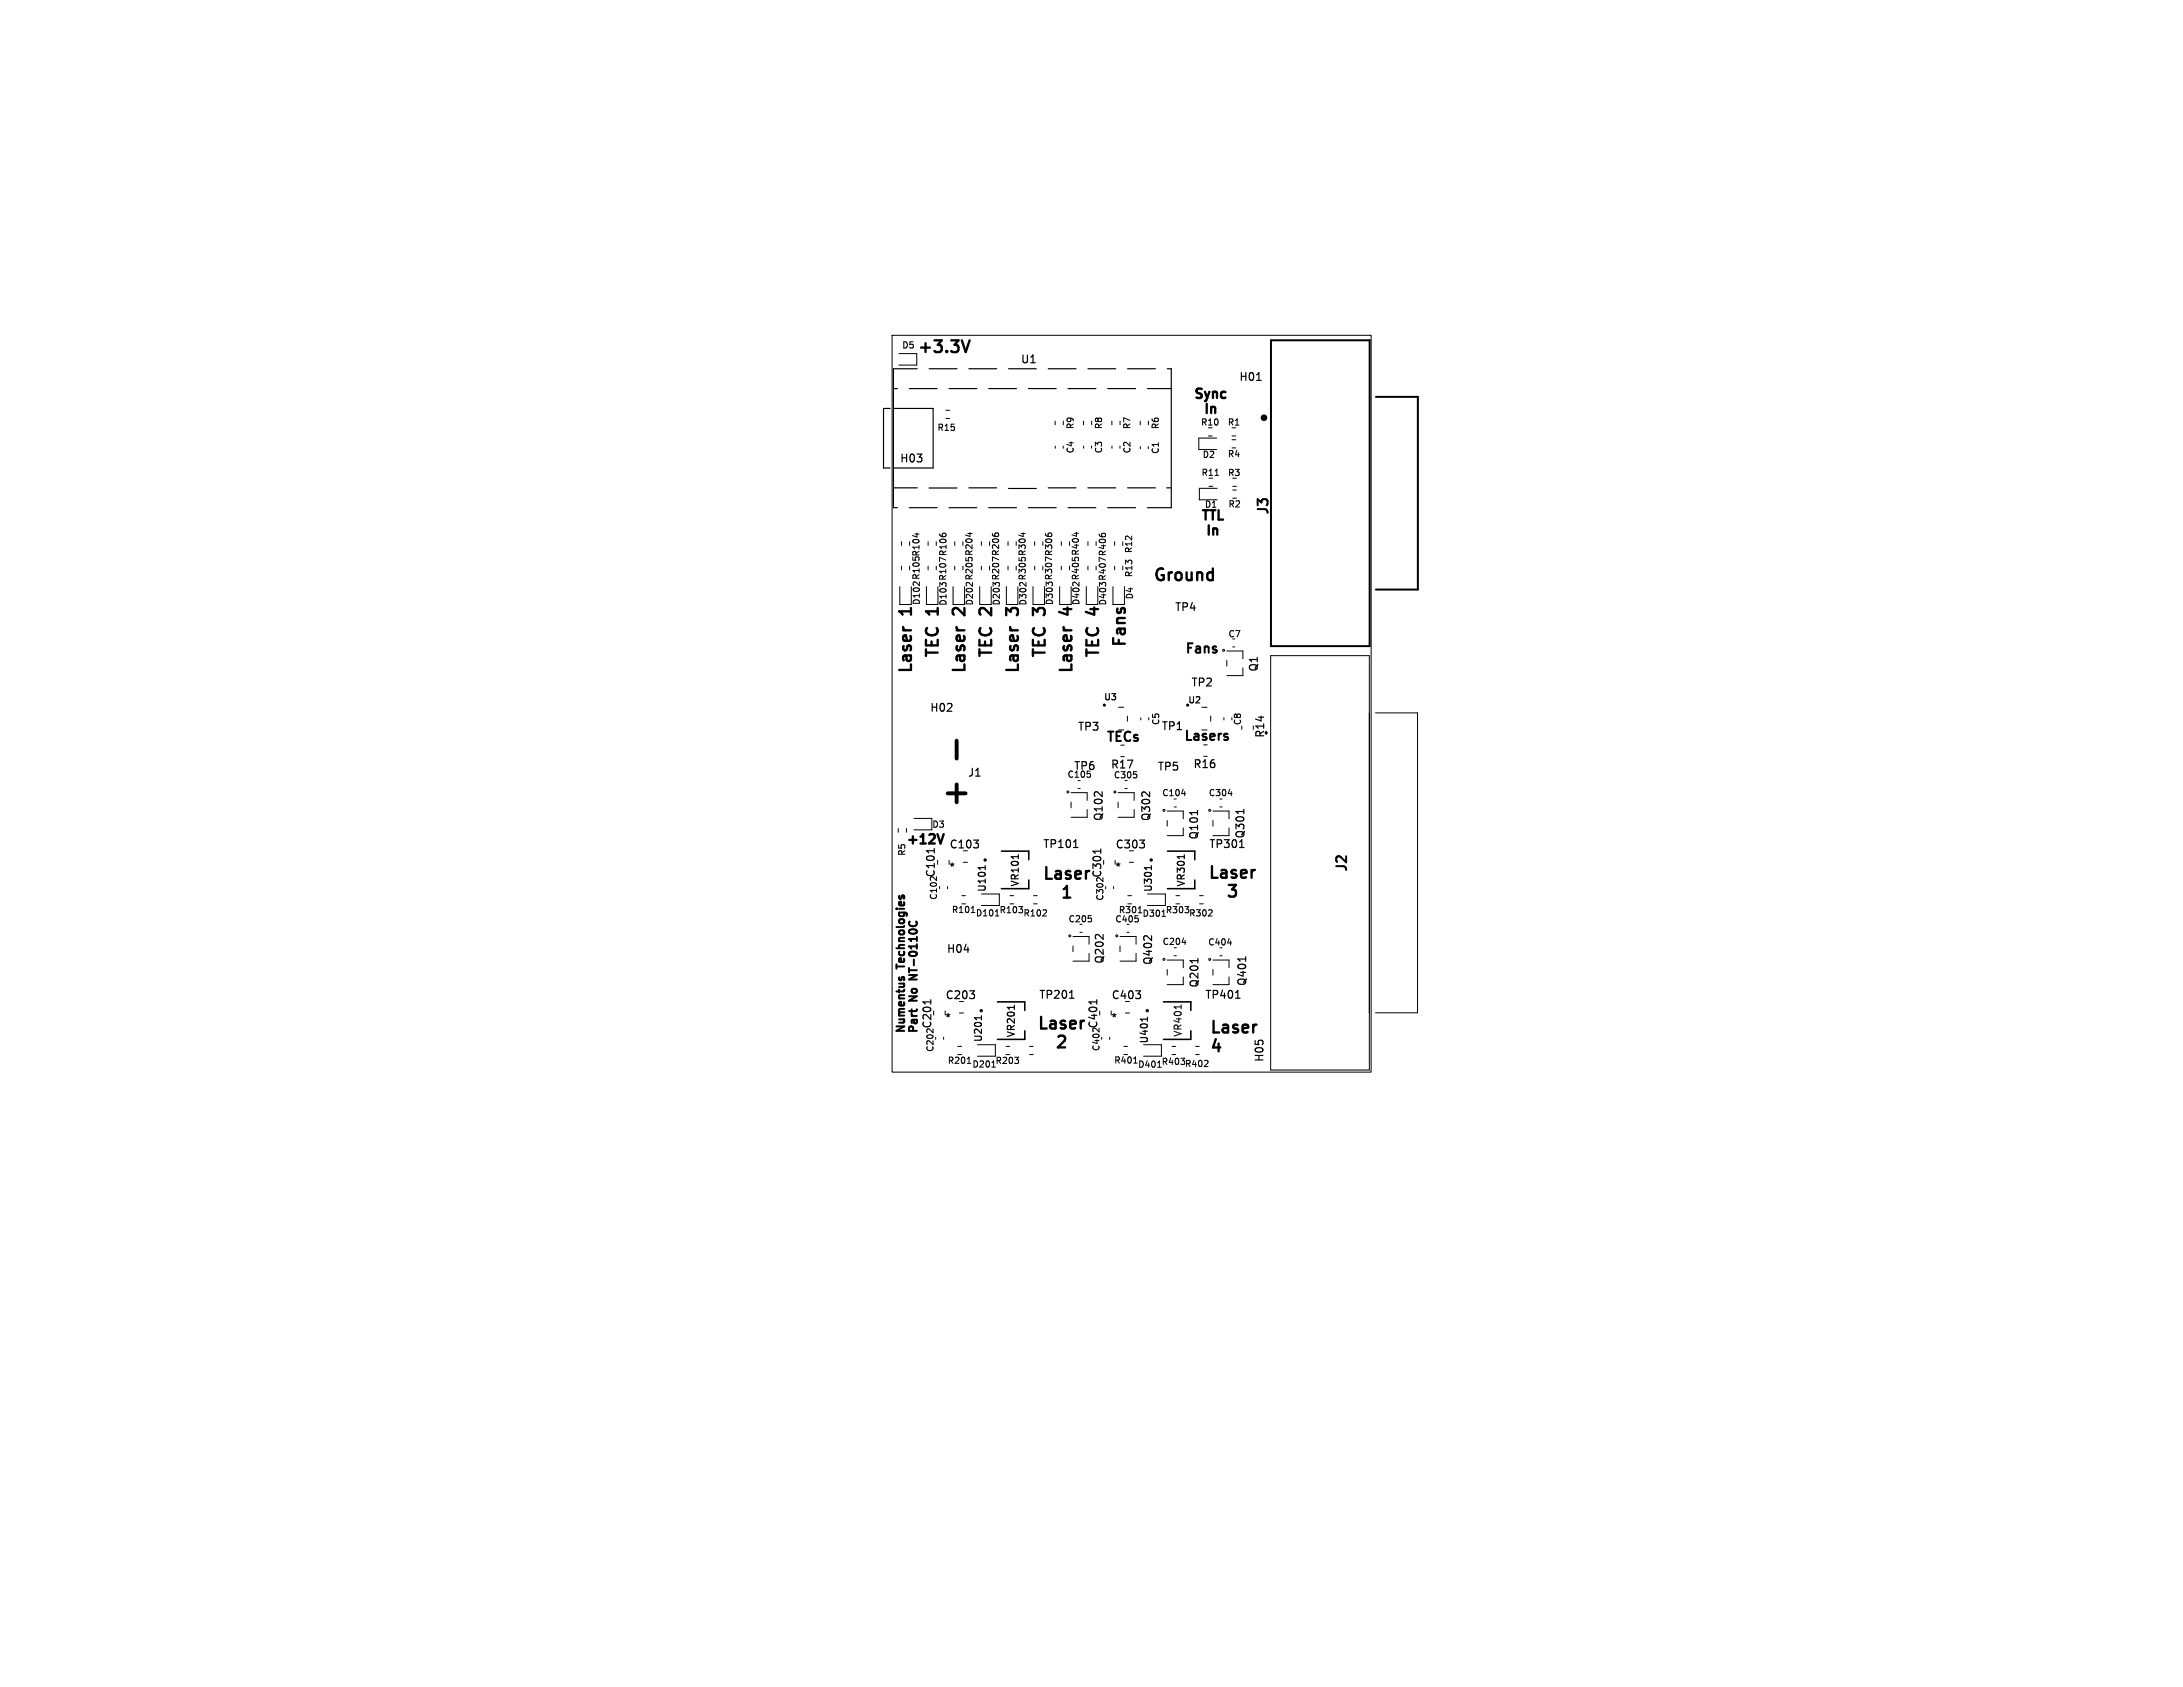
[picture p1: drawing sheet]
<svg xmlns="http://www.w3.org/2000/svg" width="279mm" height="216mm" viewBox="0 0 279 216" stroke-linecap="round" stroke-linejoin="round" font-family="sans-serif">
<defs><g id="words">
<text font-size="4.2" x="120.4" y="99.2" transform="rotate(90 120.4 99.2)">+</text>
<g font-size="2.1">
<text x="117.3" y="45.3">+3.3V</text>
<text x="147.4" y="74.4">Ground</text>
<text x="116.8" y="78.7" transform="rotate(-90 116.8 78.7)">1</text>
<text x="120.2" y="78.7" transform="rotate(-90 120.2 78.7)">1</text>
<text x="123.6" y="78.7" transform="rotate(-90 123.6 78.7)">2</text>
<text x="127.1" y="78.7" transform="rotate(-90 127.1 78.7)">2</text>
<text x="130.5" y="78.7" transform="rotate(-90 130.5 78.7)">3</text>
<text x="133.9" y="78.7" transform="rotate(-90 133.9 78.7)">3</text>
<text x="137.3" y="78.7" transform="rotate(-90 137.3 78.7)">4</text>
<text x="140.7" y="78.7" transform="rotate(-90 140.7 78.7)">4</text>
<text x="144.2" y="83" transform="rotate(-90 144.2 83)">Fans</text>
<text x="116.8" y="86.4" transform="rotate(-90 116.8 86.4)">Laser</text>
<text x="120.2" y="84.4" transform="rotate(-90 120.2 84.4)">TEC</text>
<text x="123.6" y="86.4" transform="rotate(-90 123.6 86.4)">Laser</text>
<text x="127.1" y="84.4" transform="rotate(-90 127.1 84.4)">TEC</text>
<text x="130.5" y="86.4" transform="rotate(-90 130.5 86.4)">Laser</text>
<text x="133.9" y="84.4" transform="rotate(-90 133.9 84.4)">TEC</text>
<text x="137.3" y="86.4" transform="rotate(-90 137.3 86.4)">Laser</text>
<text x="140.7" y="84.4" transform="rotate(-90 140.7 84.4)">TEC</text>
<text x="133.3" y="112.7">Laser</text>
<text x="154.5" y="112.5">Laser</text>
<text x="135.5" y="115.1">1</text>
<text x="156.7" y="115">3</text>
<text x="132.6" y="131.8">Laser</text>
<text x="134.9" y="134.2">2</text>
<text x="154.8" y="132.3">Laser</text>
<text x="154.8" y="134.8">4</text>
</g>
<g font-size="1.8">
<text x="162.7" y="66.1" transform="rotate(-90 162.7 66.1)">J3</text>
<text x="172.7" y="111.8" transform="rotate(-90 172.7 111.8)">J2</text>
</g>
<g font-size="1.7">
<text x="152.6" y="51.1">Sync</text>
<text x="153.8" y="53">In</text>
<text x="153.5" y="66.7">TTL</text>
<text x="154.1" y="68.6">In</text>
<text x="151.5" y="83.7">Fans</text>
<text x="141.4" y="95">TECs</text>
<text x="151.4" y="94.9">Lasers</text>
<text x="115.9" y="108.1">+12V</text>
</g>
<g font-size="1.4">
<text x="130.6" y="46.7">U1</text>
<text x="158.5" y="49">H01</text>
<text x="115.1" y="59.4">H03</text>
<text x="150.3" y="78.4">TP4</text>
<text x="152.4" y="88.1">TP2</text>
<text x="161.2" y="86.1" transform="rotate(-90 161.2 86.1)">Q1</text>
<text x="118.9" y="91.3">H02</text>
<text x="137.9" y="93.7">TP3</text>
<text x="148.6" y="93.6">TP1</text>
<text x="162" y="94.5" transform="rotate(-90 162 94.5)">R14</text>
<text x="123.8" y="99.6">J1</text>
<text x="137.4" y="98.7">TP6</text>
<text x="142.1" y="98.6">R17</text>
<text x="148.1" y="98.8">TP5</text>
<text x="152.6" y="98.5">R16</text>
<text x="141.3" y="105.2" transform="rotate(-90 141.3 105.2)">Q102</text>
<text x="147.4" y="105.2" transform="rotate(-90 147.4 105.2)">Q302</text>
<text x="153.5" y="107.5" transform="rotate(-90 153.5 107.5)">Q101</text>
<text x="159.5" y="107.4" transform="rotate(-90 159.5 107.4)">Q301</text>
<text x="119.8" y="112.4" transform="rotate(-90 119.8 112.4)">C101</text>
<text x="121.4" y="111.7">*</text>
<text x="121.4" y="108.8">C103</text>
<text x="133.4" y="108.7">TP101</text>
<text x="141.2" y="112.4" transform="rotate(-90 141.2 112.4)">C301</text>
<text x="142.6" y="111.7">*</text>
<text x="142.7" y="108.8">C303</text>
<text x="154.7" y="108.7">TP301</text>
<text x="115.9" y="123.7" transform="rotate(-90 115.9 123.7)">Technologies</text>
<text x="117.5" y="124.7" transform="rotate(-90 117.5 124.7)">NT-0110C</text>
<text x="121.1" y="122.2">H04</text>
<text x="141.5" y="123.4" transform="rotate(-90 141.5 123.4)">Q202</text>
<text x="147.7" y="123.6" transform="rotate(-90 147.7 123.6)">Q402</text>
<text x="117.5" y="127.9" transform="rotate(-90 117.5 127.9)">No</text>
<text x="119.4" y="131.7" transform="rotate(-90 119.4 131.7)">C201</text>
<text x="120.8" y="131">*</text>
<text x="120.9" y="128.1">C203</text>
<text x="132.9" y="128">TP201</text>
<text x="140.6" y="131.7" transform="rotate(-90 140.6 131.7)">C401</text>
<text x="142.1" y="131">*</text>
<text x="142.2" y="128.1">C403</text>
<text x="153.6" y="126.5" transform="rotate(-90 153.6 126.5)">Q201</text>
<text x="154.2" y="128">TP401</text>
<text x="159.7" y="126.3" transform="rotate(-90 159.7 126.3)">Q401</text>
<text x="115.9" y="132.3" transform="rotate(-90 115.9 132.3)">Numentus</text>
<text x="117.5" y="132.3" transform="rotate(-90 117.5 132.3)">Part</text>
<text x="161.9" y="136" transform="rotate(-90 161.9 136)">H05</text>
</g>
<g font-size="1.3">
<text x="130.6" y="113.6" transform="rotate(-90 130.6 113.6)">VR101</text>
<text x="151.8" y="113.6" transform="rotate(-90 151.8 113.6)">VR301</text>
<text x="126.4" y="114.3" transform="rotate(-90 126.4 114.3)">U101</text>
<text x="147.6" y="114.3" transform="rotate(-90 147.6 114.3)">U301</text>
<text x="125.9" y="133.5" transform="rotate(-90 125.9 133.5)">U201</text>
<text x="130.1" y="132.9" transform="rotate(-90 130.1 132.9)">VR201</text>
<text x="147.1" y="133.7" transform="rotate(-90 147.1 133.7)">U401</text>
<text x="151.4" y="132.8" transform="rotate(-90 151.4 132.8)">VR401</text>
</g>
<g font-size="1.1">
<text x="115.4" y="44.8">D5</text>
<text x="119.9" y="55.3">R15</text>
<text x="137.6" y="58.1" transform="rotate(-90 137.6 58.1)">C4</text>
<text x="137.6" y="55" transform="rotate(-90 137.6 55)">R9</text>
<text x="141.2" y="58.1" transform="rotate(-90 141.2 58.1)">C3</text>
<text x="141.2" y="55" transform="rotate(-90 141.2 55)">R8</text>
<text x="144.9" y="58.1" transform="rotate(-90 144.9 58.1)">C2</text>
<text x="144.9" y="55" transform="rotate(-90 144.9 55)">R7</text>
<text x="148.5" y="58.2" transform="rotate(-90 148.5 58.2)">C1</text>
<text x="148.5" y="55" transform="rotate(-90 148.5 55)">R6</text>
<text x="153.6" y="54.6">R10</text>
<text x="153.8" y="58.8">D2</text>
<text x="157" y="58.7">R4</text>
<text x="157" y="54.6">R1</text>
<text x="153.7" y="61.1">R11</text>
<text x="154.1" y="65.2">D1</text>
<text x="157.1" y="61.1">R3</text>
<text x="157.1" y="65.1">R2</text>
<text x="145.1" y="70.9" transform="rotate(-90 145.1 70.9)">R12</text>
<text x="117.9" y="77.5" transform="rotate(-90 117.9 77.5)">D102 R105 R104</text>
<text x="121.3" y="77.6" transform="rotate(-90 121.3 77.6)">D103 R107 R106</text>
<text x="124.7" y="77.6" transform="rotate(-90 124.7 77.6)">D202 R205 R204</text>
<text x="128.1" y="77.6" transform="rotate(-90 128.1 77.6)">D203 R207 R206</text>
<text x="131.5" y="77.6" transform="rotate(-90 131.5 77.6)">D302 R305 R304</text>
<text x="134.9" y="77.5" transform="rotate(-90 134.9 77.5)">D303 R307 R306</text>
<text x="138.3" y="77.5" transform="rotate(-90 138.3 77.5)">D402 R405 R404</text>
<text x="141.7" y="77.6" transform="rotate(-90 141.7 77.6)">D403 R407 R406</text>
<text x="145.1" y="74" transform="rotate(-90 145.1 74)">R13</text>
<text x="145.2" y="76.8" transform="rotate(-90 145.2 76.8)">D4</text>
<text x="157.1" y="81.7">C7</text>
<text x="141.2" y="89.8">U3</text>
<text x="148.5" y="92.9" transform="rotate(-90 148.5 92.9)">C5</text>
<text x="152" y="90.2">U2</text>
<text x="159" y="92.9" transform="rotate(-90 159 92.9)">C8</text>
<text x="136.5" y="99.7">C105</text>
<text x="142.5" y="99.8">C305</text>
<text x="119.2" y="106.1">D3</text>
<text x="148.7" y="102.1">C104</text>
<text x="154.6" y="102.1">C304</text>
<text x="116" y="109.6" transform="rotate(-90 116 109.6)">R5</text>
<text x="120.1" y="115.2" transform="rotate(-90 120.1 115.2)">C102</text>
<text x="121.7" y="117">R101</text>
<text x="124.8" y="117.4">D101</text>
<text x="127.8" y="117">R103</text>
<text x="130.9" y="117.5">R102</text>
<text x="136.7" y="118.2">C205</text>
<text x="141.4" y="115.4" transform="rotate(-90 141.4 115.4)">C302</text>
<text x="142.7" y="118.2">C405</text>
<text x="143.1" y="117">R301</text>
<text x="146.1" y="117.5">D301</text>
<text x="149.1" y="117">R303</text>
<text x="152.1" y="117.5">R302</text>
<text x="148.7" y="121.1">C204</text>
<text x="154.5" y="121.2">C404</text>
<text x="119.6" y="134.7" transform="rotate(-90 119.6 134.7)">C202</text>
<text x="121.2" y="136.3">R201</text>
<text x="124.4" y="136.8">D201</text>
<text x="127.3" y="136.3">R203</text>
<text x="140.9" y="134.6" transform="rotate(-90 140.9 134.6)">C402</text>
<text x="142.5" y="136.3">R401</text>
<text x="145.6" y="136.8">D401</text>
<text x="148.6" y="136.5">R403 R402</text>
</g>
</g></defs>
<g fill="none" stroke="#000" stroke-width=".3">
<path d="M123.1 43.6l.5 1.5 .5-1.5M154.8 73.3h.4M155.2 72.8v1.5M155.2 74.2l-.4 .1M115.6 80.2l.1 .3M122.4 80.2l.1 .3M129.3 80.2l.1 .3M136.1 80.2l.1 .3M120.8 106.7l-.4 1.2M139.4 111.5h-.3M160.6 111.3l-.3 .1M138.8 130.6l-.3 .1"/>
<path d="M160.7 131.1h.1"/>
</g>
<path d="M162.7 43.6h12.6v39.1h-12.6zM176.1 50.8h5.4v24.6h-5.4M115.1 125.1v.1M115.4 125.2l.1-.2 .2 .2M116.7 129.2v.3M117.3 129.2v.1M117.3 124.8l-1 .6h1" fill="none" stroke="#000" stroke-width=".25"/>
<g fill="none" stroke="#000" stroke-width=".15">
<path d="M113.9 52.3h-.8v7.6h.8M114.4 52.3h5v7.6h-5M114.4 49.7h.5M116.4 49.7h3.5M117.4 47.2h-3v17.8h.5M118.9 47.2h3.6M121.5 49.7h3.5M124 47.2h3.6M126.5 49.7h3.6M129.1 47.2h3.5M131.6 49.7h3.6M134.2 47.2h3.5"/>
<path d="M136.7 49.7h3.6M139.2 47.2h3.6M141.8 49.7h3.5M144.3 47.2h3.6M146.9 49.7h3M149.4 47.2h.5v17.8h-3M160.8 48.7h.6M114.4 62.4h3M116.4 65h3.5M118.9 62.5h3.6M121.5 65h3.5M124 62.4h3.6"/>
<path d="M126.5 65h3.6M129.1 62.5h3.5M131.6 65h3.6M134.2 62.4h3.5M136.7 65h3.6M139.2 62.4h3.6M141.8 65h3.5M144.3 62.4h3.6M149.3 62.4h.5M119.6 108.6v.6M124.6 107.5h.6l-.3 .4M125.2 108v.4"/>
<path d="M126.1 110.8v.5M126.1 111h-.9l.1 .1M130.3 109.4v.5M137.4 108.5h.6M140.2 101.4h.3M140.3 119.6h.3M140.9 108.7v.5M141.1 101.3v.6M141.2 119.6v.6M145.9 107.5h.6l-.4 .4M146.2 101.4h.4M146.4 108v.4"/>
<path d="M146.5 119.8h.3M147.1 101.3v.7M147.4 110.8v.5M147.4 111h-.9l.1 .1M147.4 119.8v.6M151.6 109.4v.5M153.3 103.7v.6M158.6 108.5h.6M159.2 103.6v.5M119.1 127.9v.6M124.1 126.8h.6l-.3 .4M124.7 127.3v.4"/>
<path d="M125.6 130v.5M125.6 130.3h-.9h.1M129.8 128.7v.5M136.9 127.8h.6M140.4 127.9v.6M145.4 126.8h.6l-.4 .4M145.9 127.3v.4M146.9 130.2v.5M146.9 130.4h-.9l.1 .1M153.3 122.7v.5M158.1 127.8h.6M159.4 122.4v.6"/>
</g>
<g fill="none" stroke="#000" stroke-width=".13">
<path d="M114.2 42.9h61.3v94.3h-61.3zM115 45.3h2.3v1.4h-2.3M121.1 53.6h.4M121.1 52.5h.4M135 53.9v.5M135.1 57.1v.3M136.1 57.1v.3M136.1 53.9v.5M138.7 53.9v.5M138.7 57.1v.3M139.7 57.1v.3M139.7 53.9v.5"/>
<path d="M142.3 53.9v.5M142.3 57.1v.3M143.3 57.1v.3M143.4 53.9v.5M145.9 53.9v.5M145.9 57.2v.2M147 57.2v.2M147 53.9v.5M154.7 55.8h.4M155.7 56.1h-2.3v1.4h2.3M157.7 55.8h.5M157.7 57.3h.5"/>
<path d="M157.7 56.3h.5M115.2 75.1v2.3M115.4 69.3v.5M115.4 72.5v.4M116.4 69.3v.5M116.4 72.5v.4M116.6 75.1v2.3M117.4 68.2v.5M118.6 75.1v2.3M118.8 69.3v.5M118.8 72.5v.4M119.8 69.3v.5"/>
<path d="M119.8 72.5v.4M120 75.1v2.3M120.7 68.3h.3M122 75.1v2.3M122.2 69.3v.5M122.2 72.5v.4M123.2 69.3v.5M123.2 72.5v.4M123.5 75.1v2.3M124.1 68.2v.5M125.4 75.1v2.3M125.6 69.3v.5"/>
<path d="M125.6 72.5v.4M126.7 69.3v.5M126.7 72.5v.4M126.9 75.1v2.3M127.4 68.2h.3M128.8 75.1v2.3M129 69.3v.5M129 72.5v.4M130.1 69.3v.5M130.1 72.5v.4M130.3 75.1v2.3M131 68.2v.5"/>
<path d="M132.2 75.1v2.3M132.4 69.3v.5M132.4 72.5v.4M133.5 69.3v.5M133.5 72.5v.4M133.7 75.1v2.3M134.2 68.2h.3M135.6 75.1v2.3M135.8 69.3v.5M135.8 72.5v.4M136.9 69.3v.5M136.9 72.5v.4"/>
<path d="M137.1 75.1v2.3M137.8 68.1v.5M139 75.1v2.3M139.2 69.3v.5M139.2 72.5v.4M140.3 69.3v.5M140.3 72.5v.4M140.5 75.1v2.3M141.1 68.3h.3M142.4 75.1v2.3h1.5v-2.3M142.7 69.3v.5M142.7 72.5v.4"/>
<path d="M143.7 69.3v.5M143.7 72.5v.4M154.7 62.2h.5M155.5 60.8h.5M155.8 62.5h-2.3v1.5h2.3M157.8 62.2h.4M157.8 63.8h.4M157.8 62.7h.4M139.6 99.1l-.1 .3M143.2 90.5h.6M143.4 96.8h.5M144.3 91.6v.7"/>
<path d="M145.5 99.1v.4M146 91.9v.2M147 91.9v.2M153.8 90.5h.7M154.1 96.8h.4M155 91.6v.7M156.6 91.9v.2M157 83.3h2.1v1M157 84.5v.8M157.7 91.9v.2M157.8 82.8h.2M158.9 92.9v.5"/>
<path d="M159.1 85.5v1h-2.1M160.4 92.9v.5M162.6 83.9h12.7v53h-12.7zM176 91.2h5.4v38.4h-5.4M115 106v.5M116 106v.5M117 104.7h2.3v1.5h-2.3M121.3 113.5v.2M121.5 110.1v.5M123.1 114.6h.5M123.1 115.7h.5M123.3 110.4h.5"/>
<path d="M124.3 116.8h.5M125.6 114.4h2.3v1.5h-2.3M127.4 117.2h.5M129.3 114.6h.4M129.3 115.7h.4M130.4 116h.5l-.3 .3M132.3 114.6h.5M132.3 115.7h.5M133.9 116.5v.3l-.5 .4h.5M137.1 101.4h2v1M137.1 102.7v.7M137.3 119.9h2.1v.9"/>
<path d="M138 100.9h.3M138.2 119.3h.3M139.1 103.6v1h-2M139.7 117.6v.3M142.5 113.5v.2M142.7 110.1v.5M143.1 101.4h2.1v1M143.1 102.7v.7M143.3 119.9h2.1v.9M144 100.9h.3M144.2 119.3h.3M144.3 114.6h.5"/>
<path d="M144.3 115.7h.5M144.5 110.4h.6M145.2 103.6v1h-2.1M145.7 117.6v.3M145.7 116.8h.4M146.9 114.4h2.3v1.5h-2.3M148.7 117.3h.5M149.4 103.8h2v1M149.4 105v.7M150.3 103.3h.3M150.5 114.6h.5M150.5 115.7h.5"/>
<path d="M151.2 101.6h.5M151.4 106v.9h-2M151.7 116h.5l-.3 .3M153.5 114.6h.5M153.5 115.7h.5M155.1 116.5v.3l-.5 .4h.5M155.2 103.8h2.1v1M155.2 105v.7M156.1 103.3h.3M157.2 101.6h.5M157.3 106v.9h-2.1M119.4 131.7v.5l-.4-.5"/>
<path d="M120.8 132.7v.3M121 129.4v.5M122.6 133.9h.5M122.6 135h.5M122.8 129.6h.5M123.8 136.1h.5M125.1 133.7h2.3v1.5h-2.3M126.9 136.6h.5M128.8 133.9h.4M128.8 135h.4M129.9 135.3h.5l-.3 .3M130.3 135.7v.3"/>
<path d="M131.8 133.9h.4M131.8 135h.4M137.3 121.1v.7M139.4 122v1h-2.1M142 132.7v.3M142.2 129.4v.5M143.3 121.1v.7M143.8 133.9h.5M143.8 135h.5M144 129.6h.6M145.1 136.1h.5M145.4 122v1h-2.1"/>
<path d="M146.4 133.7h2.2v1.5h-2.2M148.2 136.6h.4M149.4 122.9h2v1M149.4 124.1v.7M150 133.9h.5M150 135h.5M150.3 122.3h.3M151.2 128.6v.5M151.3 120.6h.5M151.4 125v1h-2M153 133.9h.5M153 135h.5"/>
<path d="M154.5 135.7l.1 .3-.5 .5h.5M155.2 122.9h2.1v1M155.2 124.1v.7M156.1 122.3h.3M157.1 120.7h.5M157.3 125v1h-2.1"/>
<circle cx="156.6" cy="83.2" r=".13"/>
<circle cx="136.7" cy="101.4" r=".13"/>
<circle cx="136.9" cy="119.8" r=".13"/>
<circle cx="142.7" cy="101.4" r=".13"/>
<circle cx="142.9" cy="119.8" r=".13"/>
<circle cx="149" cy="103.7" r=".13"/>
<circle cx="154.8" cy="103.7" r=".13"/>
<circle cx="149" cy="122.8" r=".13"/>
<circle cx="154.8" cy="122.8" r=".13"/>
</g>
<path d="M122.4 94.8v2.3" fill="none" stroke="#000" stroke-width=".5"/>
<circle cx="161.8" cy="53.5" r=".23" fill="none" stroke="#000" stroke-width=".4"/>
<g fill="none" stroke="#000" stroke-width=".2">
<path d="M128.2 108.9h3.5v1.1M131.7 112.6v1.1h-3.5M149.4 108.9h3.5v1.1M152.9 112.6v1.1h-3.5M127.7 128.2h3.5v1.1M131.2 131.9v1.1h-3.5M148.9 128.2h3.5v1.1M152.4 131.9v1.1h-3.5"/>
<circle cx="141.3" cy="90.2" r=".1"/>
</g>
<g fill="#000" stroke="#000" stroke-width=".13">
<circle cx="126.1" cy="110.1" r=".15"/>
<circle cx="147.3" cy="110.1" r=".15"/>
<circle cx="125.6" cy="129.3" r=".15"/>
<circle cx="146.8" cy="129.3" r=".15"/>
</g>
<use href="#words"/>
</svg>
